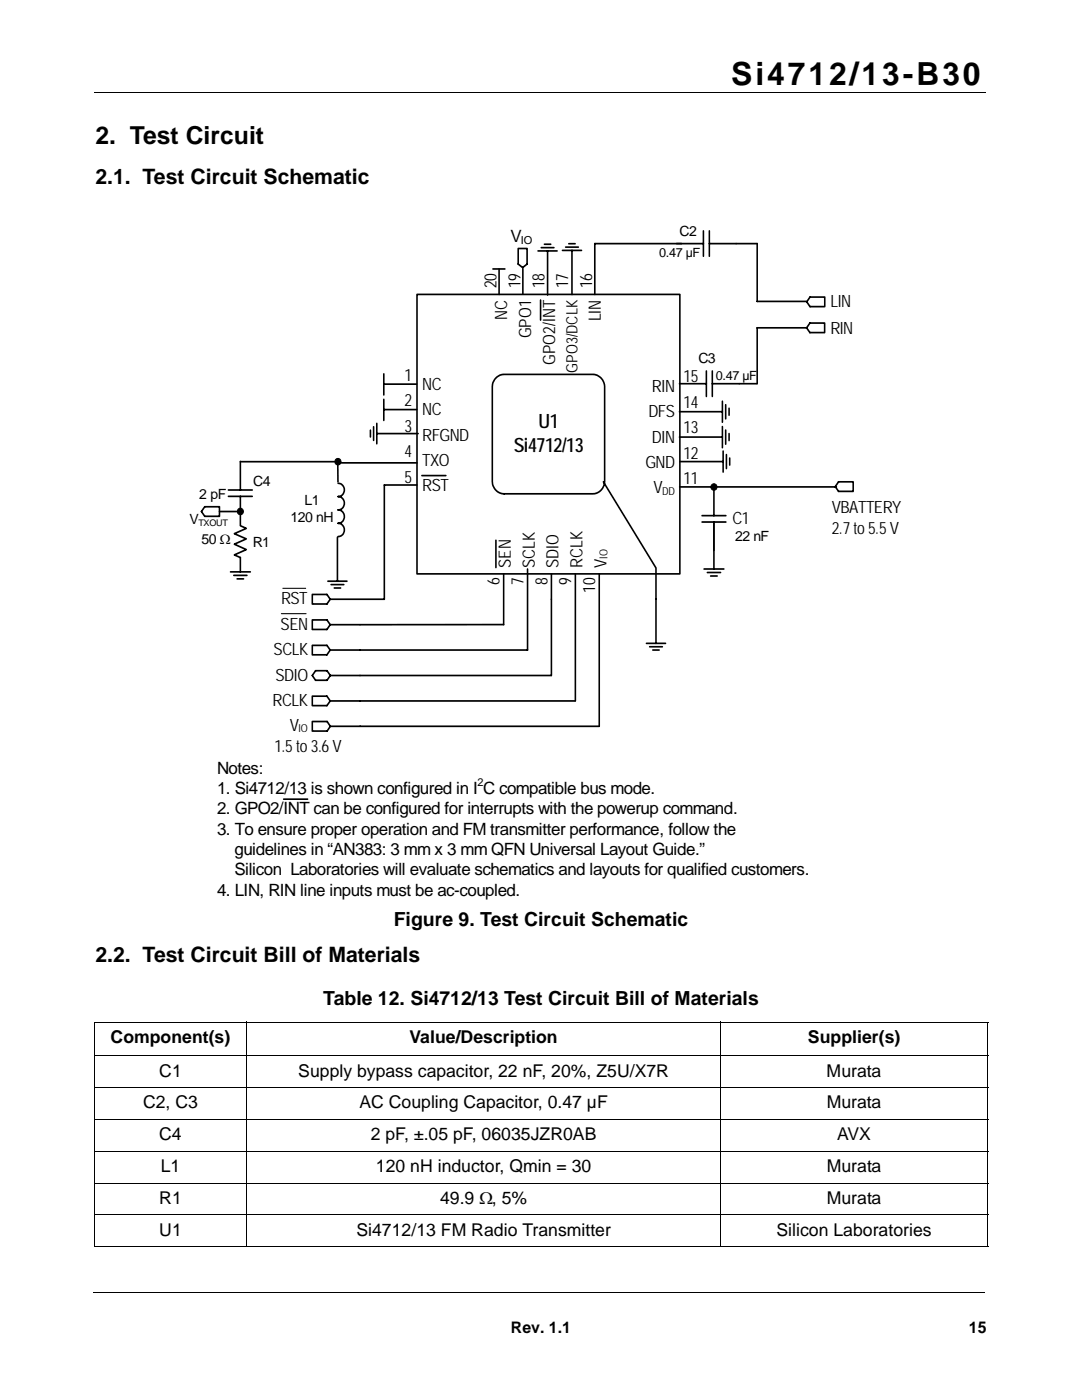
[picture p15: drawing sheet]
<svg xmlns="http://www.w3.org/2000/svg" width="216mm" height="279mm" viewBox="0 0 216 279" stroke-linecap="round" stroke-linejoin="round" font-family="sans-serif">
<defs><g id="words">
<text font-size="6.3" x="145.9" y="16.9">Si4712/13-B30</text>
<text font-size="4.9" x="19" y="28.7">2. Test Circuit</text>
<g font-size="4.2">
<text x="19" y="36.7">2.1. Test Circuit Schematic</text>
<text x="19" y="192">2.2. Test Circuit Bill of Materials</text>
</g>
<g font-size="4">
<text x="107.5" y="85.4">U1</text>
<text x="102.5" y="90.2">Si4712/13</text>
</g>
<g font-size="3.9">
<text x="78.6" y="184.7">Figure 9. Test Circuit Schematic</text>
<text x="64.5" y="200.6">Table 12. Si4712/13 Test Circuit Bill of Materials</text>
</g>
<g font-size="3.5">
<text x="22.1" y="208.1">Component(s)</text>
<text x="81.7" y="208.1">Value/Description</text>
<text x="161.2" y="208.1">Supplier(s)</text>
<text x="31.8" y="214.8">C1</text>
<text x="59.5" y="214.8">Supply bypass capacitor, 22 nF, 20%, Z5U/X7R</text>
<text x="164.9" y="214.8">Murata</text>
<text x="28.6" y="221.2">C2, C3</text>
<text x="71.7" y="221.2">AC Coupling Capacitor, 0.47 µF</text>
<text x="165" y="221.2">Murata</text>
<text x="31.8" y="227.5">C4</text>
<text x="74" y="227.5">2 pF, ±.05 pF, 06035JZR0AB</text>
<text x="167" y="227.5">AVX</text>
<text x="32.1" y="233.9">L1</text>
<text x="75" y="233.9">120 nH inductor, Qmin = 30</text>
<text x="165" y="233.9">Murata</text>
<text x="31.8" y="240.2">R1</text>
<text x="87.8" y="240.2">49.9 Ω, 5%</text>
<text x="165" y="240.2">Murata</text>
<text x="31.8" y="246.6">U1</text>
<text x="71.1" y="246.6">Si4712/13 FM Radio Transmitter</text>
<text x="154.9" y="246.6">Silicon Laboratories</text>
</g>
<g font-size="3.4">
<text x="101.9" y="48.2">V</text>
<text x="99.1" y="57.5" transform="rotate(-90 99.1 57.5)">20</text>
<text x="103.8" y="57.5" transform="rotate(-90 103.8 57.5)">19</text>
<text x="108.6" y="57.5" transform="rotate(-90 108.6 57.5)">18</text>
<text x="113.4" y="57.5" transform="rotate(-90 113.4 57.5)">17</text>
<text x="118.2" y="57.5" transform="rotate(-90 118.2 57.5)">16</text>
<text x="101.2" y="63.8" transform="rotate(-90 101.2 63.8)">NC</text>
<text x="119.9" y="64.1" transform="rotate(-90 119.9 64.1)">LIN</text>
<text x="165.7" y="61.4">LIN</text>
<text x="106" y="67.5" transform="rotate(-90 106 67.5)">GPO1</text>
<text x="165.7" y="66.7">RIN</text>
<text x="80.7" y="76">1</text>
<text x="84.3" y="77.8">NC</text>
<text x="110.8" y="72.8" transform="rotate(-90 110.8 72.8)">GPO2/INT</text>
<text x="136.4" y="76.3">15</text>
<text x="80.7" y="81.1">2</text>
<text x="84.3" y="82.9">NC</text>
<text x="129.4" y="83.3">DFS</text>
<text x="130.1" y="78.2">RIN</text>
<text x="136.4" y="81.4">14</text>
<text x="80.7" y="86.2">3</text>
<text x="84.3" y="87.9">RFGND</text>
<text x="130.1" y="88.3">DIN</text>
<text x="136.4" y="86.4">13</text>
<text x="80.7" y="91.3">4</text>
<text x="84.3" y="93">TXO</text>
<text x="128.8" y="93.4">GND</text>
<text x="136.4" y="91.5">12</text>
<text x="80.7" y="96.3">5</text>
<text x="84.3" y="98.1">RST</text>
<text x="130.4" y="98.5">V</text>
<text x="136.4" y="96.6">11</text>
<text x="146.2" y="104.6">C1</text>
<text x="166" y="102.5">VBATTERY</text>
<text x="166" y="106.5">2.7 to 5.5 V</text>
<text x="101.9" y="113.3" transform="rotate(-90 101.9 113.3)">SEN</text>
<text x="106.7" y="113.3" transform="rotate(-90 106.7 113.3)">SCLK</text>
<text x="111.5" y="113.3" transform="rotate(-90 111.5 113.3)">SDIO</text>
<text x="116.2" y="113.3" transform="rotate(-90 116.2 113.3)">RCLK</text>
<text x="121" y="113.3" transform="rotate(-90 121 113.3)">V</text>
<text x="99.7" y="116.8" transform="rotate(-90 99.7 116.8)">6</text>
<text x="104.5" y="116.8" transform="rotate(-90 104.5 116.8)">7</text>
<text x="109.2" y="116.8" transform="rotate(-90 109.2 116.8)">8</text>
<text x="114" y="116.8" transform="rotate(-90 114 116.8)">9</text>
<text x="118.7" y="118.4" transform="rotate(-90 118.7 118.4)">10</text>
<text x="56" y="125.7">SEN</text>
<text x="56.1" y="120.5">RST</text>
<text x="54.6" y="130.7">SCLK</text>
<text x="55" y="135.8">SDIO</text>
<text x="54.4" y="140.9">RCLK</text>
<text x="57.8" y="145.8">V</text>
<text x="43.3" y="154.4">Notes:</text>
<text x="54.8" y="150.1">1.5 to 3.6 V</text>
<text x="43.3" y="158.5">1. Si4712/13 is shown configured in I C compatible bus mode.</text>
<text x="43.3" y="162.5">2. GPO2/INT can be configured for interrupts with the powerup command.</text>
<text x="43.3" y="166.6">3. To ensure proper operation and FM transmitter performance, follow the</text>
<text x="46.8" y="170.6">guidelines in “AN383: 3 mm x 3 mm QFN Universal Layout Guide.”</text>
<text x="43.3" y="178.7">4. LIN, RIN line inputs must be ac-coupled.</text>
<text x="46.8" y="174.7">Silicon Laboratories will evaluate schematics and layouts for qualified customers.</text>
</g>
<g font-size="3.2">
<text x="102" y="266">Rev. 1.1</text>
<text x="193.3" y="266">15</text>
</g>
<text font-size="3.1" x="115.2" y="74.4" transform="rotate(-90 115.2 74.4)">GPO3/DCLK</text>
<g font-size="2.8">
<text x="135.6" y="47.2">C2</text>
<text x="139.4" y="72.5">C3</text>
<text x="39.8" y="99.5">2 pF</text>
<text x="50.5" y="97">C4</text>
<text x="60.7" y="100.8">L1</text>
<text x="37.8" y="104.6">V</text>
<text x="58" y="104.1">120 nH</text>
<text x="146.7" y="108">22 nF</text>
<text x="40.2" y="108.6">50 Ω</text>
<text x="50.4" y="109.3">R1</text>
</g>
<g font-size="2.5">
<text x="131.5" y="51.3">0.47 µF</text>
<text x="142.8" y="75.8">0.47 µF</text>
</g>
<g font-size="2.2">
<text x="103.9" y="48.7">IO</text>
<text x="132.1" y="98.7">DD</text>
<text x="121.2" y="111.5" transform="rotate(-90 121.2 111.5)">IO</text>
<text x="59.6" y="146.1">IO</text>
<text x="95.3" y="156.9">2</text>
</g>
<text font-size="1.8" x="39.6" y="105">TXOUT</text>
</g></defs>
<path d="M18.8 18.4h177.8M18.6 257.9h177.8" fill="none" stroke="#000" stroke-width=".2"/>
<path d="M19 259.6h30.7v14.7h-30.7z" fill="#fff"/>
<path d="M18.7 204h178.5M18.7 210.7h178.5M18.7 217.1h178.5M18.8 204.1v44.6M49.3 203.9v45M143.8 203.9v45M197.1 204.1v44.6M18.7 223.4h178.5M18.7 229.8h178.5M18.7 236.1h178.5M18.7 242.5h178.5M18.7 248.8h178.5" fill="none" stroke="#000" stroke-width=".2"/>
<path d="M34 43.9h149v136.2h-149z" fill="#fff"/>
<path d="M146.9 48.6h4.2M147.5 76.6h3.6" fill="none" stroke="#000" stroke-width=".33"/>
<path d="M83.2 58.8h52.5v55.7h-52.5z" fill="#fff"/>
<g fill="none" stroke="#000" stroke-width=".33">
<path d="M83.2 58.8h52.5v55.7h-52.5zM98.4 53.7h2.4M99.6 53.7v5.1M103.4 49.6h1.8v3.1l-.9 .7-.9-.7zM104.3 53.6v5.1M107.4 50.1h3.8M107.9 59.9v4M108 49.4h2.5M108.6 48.7h1.3M109.3 50.1v8.8M112.2 50h3.8M112.9 49.3h2.5"/>
<path d="M113.5 48.6h1.3M114.1 50v8.8M140.4 48.6h-21.7v10.2M140.4 46.1v5M141.5 48.6h5.4M141.5 46.1v5M151.1 48.6v11.6h10M161.6 59.3h3v1.9h-3l-.6-1zM76.6 74.6v4.2M76.6 79.7v4.2M76.6 76.7h6.5M98.9 75.5l.8-.6 .8-.2h17.9l.7 .2a2.5 2.5 0 0 1 1.4 1.5l.1 .7v19l-.1 .8a2.41 2.41 0 0 1-1.4 1.5l-.7 .2h-17.8a2.4 2.4 0 0 1-2.4-2.5v-19l.2-.8z"/>
<path d="M135.6 76.6h5.3M140.9 74v5.1M142.1 74v5.1M142.1 76.6h5.4M161 65.4h-9.9v11.1M161.6 64.5h2.9v1.9h-2.9l-.6-1zM45.6 99.1h4.7M45.6 97.8h4.7M48 92.1v5.7M48 99.1v5.7M48 92.1h19.4M67.4 91.9v4.3"/>
<path d="M67.4 92.4h15.8M67.5 96.5a1.32 1.32 0 0 1 1.2 1.3 1.32 1.32 0 0 1-1.2 1.3 1.34 1.34 0 0 1 1.2 1.3 1.34 1.34 0 0 1-1.2 1.4 1.34 1.34 0 0 1 1.2 1.3 1.34 1.34 0 0 1-1.2 1.3 1.33 1.33 0 0 1 1.2 1.1 1.33 1.33 0 0 1-.8 1.5l-.4 .1M73.9 85.9v1.3M74.5 85.2v2.7M75.2 84.5v4.1M75.2 86.5h8.2M76.6 81.7h6.5M83.2 96.8h-6.5v22.8M84.2 94.9h4.8M120.4 96.2l10.5 17.1v15.1M135.6 87.2h8.5M135.6 82.2h8.5"/>
<path d="M135.6 97.2h31.3M135.7 92.1h8.6M142.5 97.2v5.7M144.1 80.1v4.2M144.1 85.1v4.2M144.3 90v4.2M144.8 80.8v2.8M144.8 85.8v2.8M144.9 90.7v2.8M145.5 81.5v1.4M145.5 86.5v1.4M145.6 91.4v1.4"/>
<path d="M167.3 96.2h2.9v1.9h-2.9l-.6-1zM40.9 101.1h2.9v1.9h-2.9l-.7-.9zM43.8 102.1h3.5M46 114.1h4M46.7 114.8h2.6M47.3 115.5h1.3M48 104.9l1.1 .6-2.3 1 2.3 1-2.3 1.1 2.3 1.1-2.3 1 1.2 .6v2.8M62.3 118.6h2.9l.7 1-.7 .9h-2.9zM65.4 116h3.8M65.9 119.6h10.7M66.1 116.7h2.5M66.7 117.3h1.3"/>
<path d="M67.3 107.2v8.8M99 107.8v5.5M100.5 114.5v10.2h-34.6M105.3 113.6v16.1h-39.4M110 114.5v20.3M114.8 114.5v25.4M119.6 114.5v30.4h-53.7M140.1 104.2h4.7M140.1 102.9h4.7M140.5 113.6h3.9M141.1 114.3h2.7M141.8 115h1.3"/>
<path d="M142.5 104.2v9.4M62.3 123.7h2.9l.7 1-.7 .9h-2.9zM62.3 128.8h2.9l.7 .9-.7 1h-2.9zM62.3 138.9h2.9l.7 1-.7 .9h-2.9zM63 133.9h2.3l.6 .9-.6 1h-2.3l-.7-1zM65.9 139.9h48.8M65.9 134.8h44.1M129 128.4h3.8M129.6 129.1h2.6M130.3 129.7h1.2M56.6 159.5h4.8M62.3 144h3l.6 .9-.6 1h-3z"/>
</g>
<g fill="none" stroke="#000" stroke-width=".2">
<path d="M56.4 117.4h4.6M56.1 122.5h5"/>
<circle cx="67.5" cy="92.1" r=".64"/>
<circle cx="142.5" cy="97.2" r=".63"/>
<circle cx="48" cy="102" r=".62"/>
</g>
<g fill="#000">
<circle cx="67.4" cy="92.1" r=".62"/>
<circle cx="142.5" cy="97.2" r=".63"/>
<circle cx="48" cy="102.1" r=".63"/>
</g>
<use href="#words"/>
</svg>
